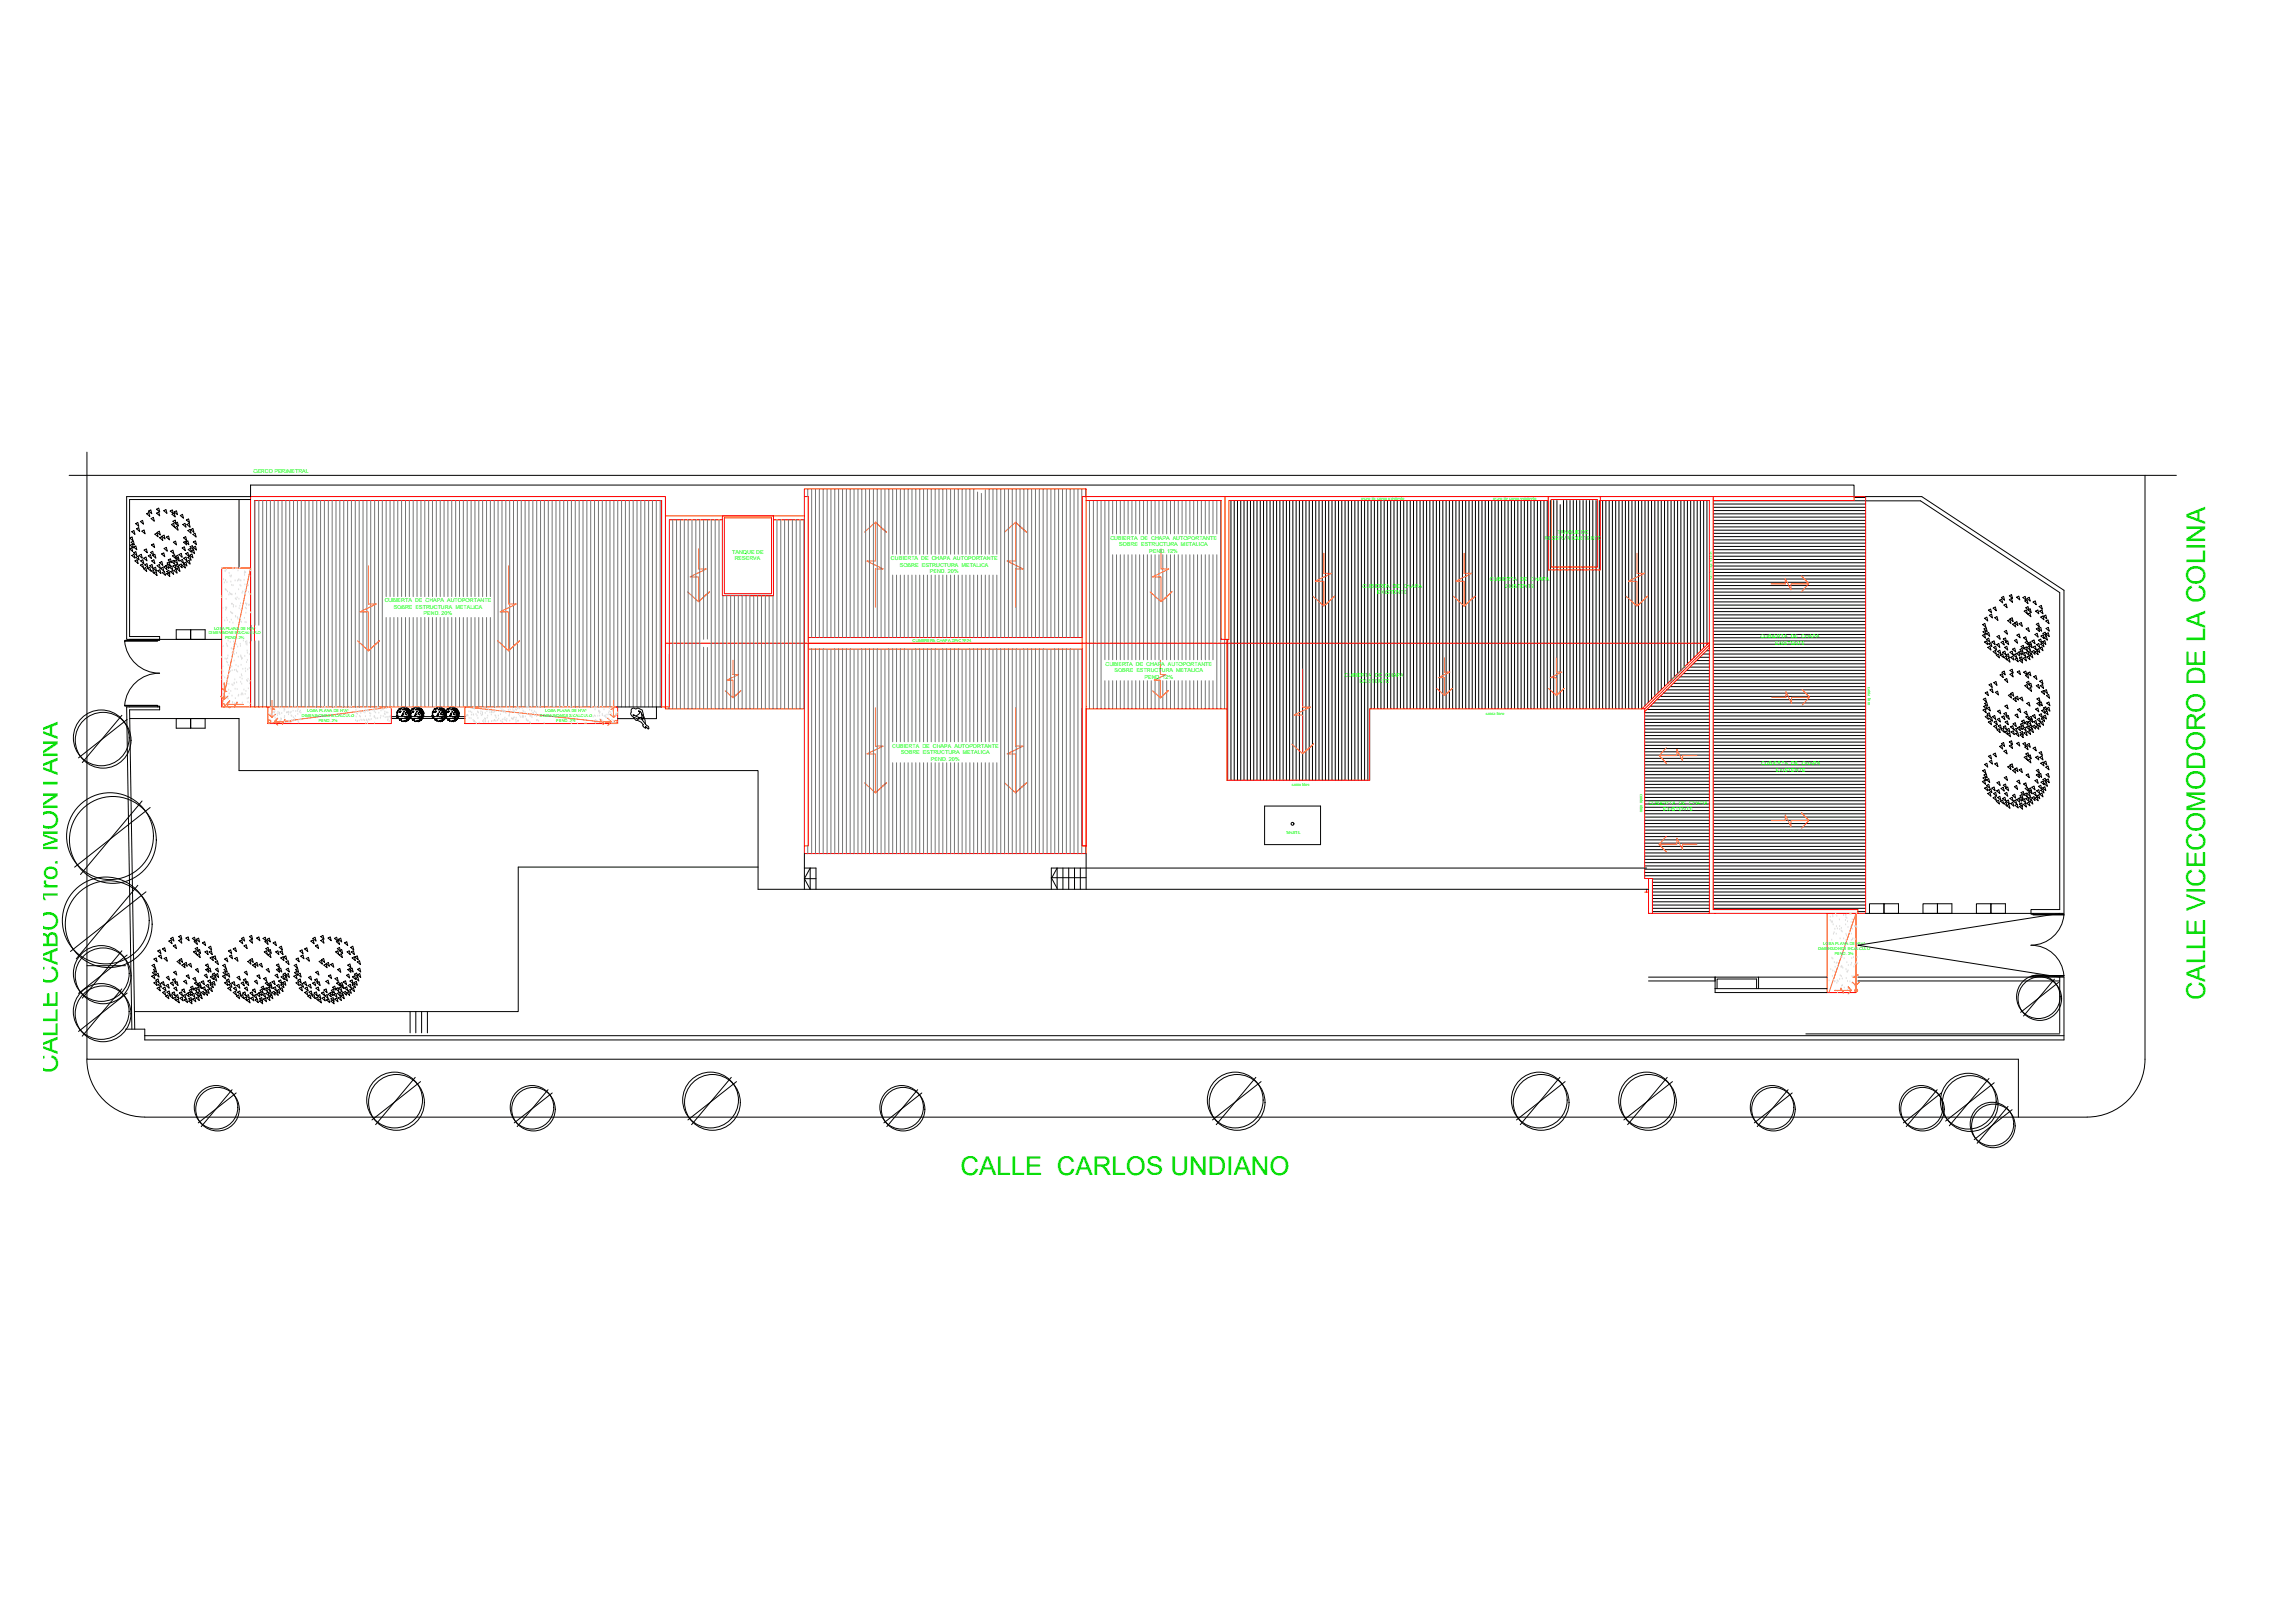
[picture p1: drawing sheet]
<svg xmlns="http://www.w3.org/2000/svg" width="1189mm" height="841mm" viewBox="0 0 1189 841" stroke-linecap="round" stroke-linejoin="round" font-family="sans-serif">
<defs><g id="words">
<g font-size="13.4" fill="#0d0">
<text x="1143" y="518" transform="rotate(-90 1143 518)">CALLE VICECOMODORO DE LA COLINA</text>
<text x="30" y="556" transform="rotate(-90 30 556)">CALLE CABO 1ro. MONTAÑA</text>
<text x="498" y="609">CALLE CARLOS UNDIANO</text>
</g>
<g font-size="2.8" fill="#0f0">
<text x="131" y="245">CERCO PERIMETRAL</text>
<text x="575" y="280">CUBIERTA DE CHAPA AUTOPORTANTE</text>
<text x="800" y="280">RESERVA EXISTENTE</text>
<text x="807" y="277">TANQUE DE</text>
<text x="379" y="287">TANQUE DE</text>
<text x="580" y="283">SOBRE ESTRUCTURA METALICA</text>
<text x="596" y="286">PEND. 12%</text>
<text x="381" y="290">RESERVA</text>
<text x="462" y="290">CUBIERTA DE CHAPA AUTOPORTANTE</text>
<text x="466" y="294">SOBRE ESTRUCTURA METALICA</text>
<text x="482" y="297">PEND. 20%</text>
<text x="706" y="305">CUBIERTA DE CHAPA</text>
<text x="772" y="301">CUBIERTA DE CHAPA</text>
<text x="780" y="305">EXISTENTE</text>
<text x="714" y="308">EXISTENTE</text>
<text x="199" y="312">CUBIERTA DE CHAPA AUTOPORTANTE</text>
<text x="204" y="316">SOBRE ESTRUCTURA METALICA</text>
<text x="220" y="319">PEND. 20%</text>
<text x="912" y="331">CUBIERTA DE CHAPA</text>
<text x="920" y="334">EXISTENTE</text>
<text x="573" y="345">CUBIERTA DE CHAPA AUTOPORTANTE</text>
<text x="578" y="348">SOBRE ESTRUCTURA METALICA</text>
<text x="593" y="352">PEND. 12%</text>
<text x="697" y="351">CUBIERTA DE CHAPA</text>
<text x="704" y="354">EXISTENTE</text>
<text x="462" y="387">CUBIERTA DE CHAPA AUTOPORTANTE</text>
<text x="467" y="391">SOBRE ESTRUCTURA METALICA</text>
<text x="482" y="394">PEND. 20%</text>
<text x="913" y="396">CUBIERTA DE CHAPA</text>
<text x="920" y="400">EXISTENTE</text>
<text x="854" y="417">CUBIERTA DE CHAPA</text>
<text x="862" y="420">EXISTENTE</text>
</g>
<g font-size="2.1" fill="#0f0">
<text x="705" y="259">muro de carga existente</text>
<text x="774" y="259">muro de carga existente</text>
<text x="108" y="329">DIMENSIONES S/CALCULO</text>
<text x="111" y="326">LOSA PLANA DE HºAº</text>
<text x="117" y="331">PEND. 2%</text>
<text x="473" y="333">CUMBRERA CHAPA ZINC Nº24</text>
<text x="968" y="356" transform="rotate(90 968 356)">caida libre</text>
<text x="156" y="372">DIMENSIONES S/CALCULO</text>
<text x="159" y="369">LOSA PLANA DE HºAº</text>
<text x="280" y="371">DIMENSIONES S/CALCULO</text>
<text x="283" y="369">LOSA PLANA DE HºAº</text>
<text x="770" y="370">caida libre</text>
<text x="165" y="374">PEND. 2%</text>
<text x="288" y="374">PEND. 2%</text>
<text x="669" y="407">caida libre</text>
<text x="850" y="411" transform="rotate(90 850 411)">caida libre</text>
<text x="945" y="490">LOSA PLANA DE HºAº</text>
<text x="942" y="492">DIMENSIONES S/CALCULO</text>
<text x="951" y="495">PEND. 2%</text>
</g>
<text font-size="2.1" fill="#0d0" x="667" y="432">MASTIL</text>
<g font-size="1.4" fill="#0f0">
<text x="887" y="301" transform="rotate(-90 887 301)">muro de carga existente</text>
<text x="866" y="354" transform="rotate(-45 866 354)">limahoya existente</text>
</g>
</g></defs>
<!-- layer: 0 -->
<g fill="none" stroke="#000" stroke-width=".52">
<path d="M45 234v315h1001v30M36 246h1092M124 259v35M130 259h-63v71h16v1h-16M961 257v-6h-831v6h-64v74h1M967 257h29l74 49v167h-17v1l1-1M967 260h28l72 47v164h-14v2h-86M1112 246v303a30 30 0 0 1-30 30h-1007a30 30 0 0 1-30-30M67 279l1-1 1 2zM68 276l1-1 1 2zM70 271h1l1 2zM71 274l1-1v2z"/>
<path d="M73 270h1v2zM74 275h1v2zM76 266h1l1 2zM77 265l1-1 1 2zM78 269l1-1 1 2zM80 277l1-1 1 2zM81 266l1-1 1 2zM81 264l1-1 1 2zM81 276l2-1v2zM83 279l1-1v2zM84 278l1-1 1 2zM85 265l1-1 1 2z"/>
<path d="M86 278h1l1 2zM88 265l1-1 1 2zM89 272l1-1v2zM89 267l1-1 1 2zM90 270l1-1v3zM90 265h1l1 2zM91 273h1v2zM91 271h1v2zM93 267h2v2zM95 272l1-1v2zM95 279l1-1 1 2zM97 269h1v2z"/>
<path d="M97 272l1-1 1 2zM97 275l2-1v2zM99 274h1l1 2zM100 277l1-1 1 2zM67 284h1l1 2zM67 283l2-1v2zM68 281l1-1 1 2zM68 288l1-1 1 2zM69 283h1l1 2zM69 286h1l1 2zM70 291l1-1 1 2zM70 289l2-1v2z"/>
<path d="M72 288l1-1 1 2zM73 293l1-1v2zM73 291l1-1 1 2zM74 295l2-1v2zM75 289h1v2zM75 285l1-1v2zM75 293l1-1 1 2zM77 295l1-1v2zM77 288l1-1 1 2zM78 293h1v2zM78 286h1l1 2zM78 296l1-1 1 2z"/>
<path d="M79 282h1v2zM79 291l1-1v2zM79 288l1-1 1 2zM79 295l2-1v2zM80 297l1-1v2zM81 293h2v2zM82 296l1-1v2zM83 292l1-1v2zM83 295l1-1 1 2zM84 287l1-1v2zM84 297l1-1 1 2zM85 294l1-1 1 2z"/>
<path d="M85 284h1l1 2zM86 293h1l1 2zM86 297h2v2zM86 296l2-1v3zM87 292l1-1v2zM87 290h1l1 2zM88 294l1-1 1 2zM88 296h2v2zM88 286l2-1v2zM89 291l1-1v2zM89 288l1-1 1 2zM90 293h1v2z"/>
<path d="M90 281l1-1v2zM90 296l1-1 1 2zM90 291l1-1 1 2zM91 288h1l1 2zM91 293l1-1 1 2zM91 289h1l1 2zM92 295l1-1v2zM93 287h1v2zM93 293l1-1v2zM93 290h2v2zM94 284l2-1v2zM94 293l2-1v2z"/>
<path d="M95 281l1-1 1 2zM95 289h1l1 2zM95 292l1-1 1 2zM96 281l1-1 1 2zM96 287l1-1 1 2zM97 291l1-1 1 2zM97 289l2-1v2zM98 285l1-1v2zM98 288l1-1 1 2zM99 283h1v2zM99 286l1-1 1 2zM100 281l1-1 1 2z"/>
<path d="M100 284l1-1 1 2zM1030 316h2v2zM1031 319l1-1 1 2zM1033 315l1-1 1 3zM1036 311l1-1 1 2zM1037 310l1-1 1 2zM1039 314l1-1v2zM1041 311l1-1 1 2zM1041 309l1-1 1 2zM1045 309h1l1 2zM1048 310l2-1v2zM1049 317l1-1 1 2z"/>
<path d="M1049 311h2v2zM1050 315l1-1 1 2zM1051 310l1-1v3zM1051 318h1l1 2zM1051 316l1-1 1 2zM1054 312l1-1v2zM1055 317l1-1 1 2zM1057 314h1v2zM1057 317l1-1 1 2zM1058 320l1-1v2zM1059 319h1l1 2zM65 332a18 18 0 0 0 18 17 18 18 0 0 0-18 16"/>
<path d="M65 332h17h-17zM67 331h48M82 331v1l1-1M91 326h8v5h-8zM99 331h.1M99 326h7v5h-7zM1027 329h2v2zM1028 324l1-1v2zM1028 327h1v2zM1028 326l1-1 1 2zM1029 320h1v2zM1029 333l1-1v2z"/>
<path d="M1030 328h1v2zM1030 331h1v2zM1030 335h1l1 2zM1031 334l1-1v2zM1032 333l1-1 1 2zM1033 338l1-1 1 2zM1033 335h1l1 2zM1034 320l1-1v3zM1035 340l1-1v2zM1035 334l1-1v2zM1035 330l1-1 1 2zM1035 338l1-1 1 2z"/>
<path d="M1037 339h1v2zM1037 333l1-1 1 2zM1038 338l1-1 1 2zM1038 331h1l1 2zM1039 327h1v2zM1039 335h1l1 2zM1039 333l2-1v2zM1040 339h1v2zM1041 322l1-1v2zM1042 321l1-1v2zM1042 338l1-1v2zM1043 323h1l1 2z"/>
<path d="M1043 336h1l1 2zM1043 339h2v2zM1044 332l1-1 1 2zM1044 323l1-1 1 2zM1045 339l1-1 1 2zM1045 329l1-1 1 3zM1046 338l1-1 1 2zM1046 323h2v2zM1047 337l1-1v2zM1047 335l2-1v2zM1048 339l1-1 1 2zM1049 331l1-1v2z"/>
<path d="M1049 336l1-1 1 2zM1050 333l1-1v2zM1050 338h1l1 2zM1050 326l1-1 1 2zM1051 335h1v2zM1051 333h1l1 2zM1051 338l1-1 1 2zM1052 334h1v2zM1052 340l1-1 1 2zM1053 332h1l1 2zM1053 338l1-1 1 2zM1054 335h1v2z"/>
<path d="M1055 329l1-1v2zM1055 338l1-1v2zM1055 323h1l1 2zM1055 326l1-1 1 2zM1055 334l2-1v2zM1055 337l2-1v2zM1056 326l2-1v2zM1056 332l2-1v2zM1057 336l1-1 1 2zM1058 334l1-1v2zM1058 330l1-1v2zM1059 333l1-1v2z"/>
<path d="M1059 328h1v2zM1059 330h2v2zM1060 322l1-1 1 2zM1060 326l2-1v2zM1060 328h2v2zM1029 359l1-1v2zM1031 355l1-1v2zM1031 357h1l1 2zM1033 354l1-1 1 2zM1034 359l1-1 1 2zM1037 350l1-1v2zM1038 348h1v2z"/>
<path d="M1039 341l1-1v2zM1039 352h1l1 2zM1040 342l1-1 1 2zM1042 349h1v2zM1042 347h1v2zM1042 359h1l1 2zM1042 341l1-1 1 2zM1044 342l1-1 1 2zM1045 348h2v2zM1047 342h1v2zM1047 341l1-1v2zM1049 341l1-1v3z"/>
<path d="M1049 348h1v2zM1049 355h2v2zM1050 350l1-1v2zM1050 354l1-1 1 2zM1050 340h2v2zM1051 349l1-1 1 2zM1051 357l1-1 1 2zM1051 355l2-1v2zM1054 351l1-1 1 2zM1055 355h1l1 2zM1057 353l1-1 1 2zM1057 355h2v2z"/>
<path d="M1058 358h1l1 2zM1059 358l2-1v2zM63 371l-20 24M65 365h17v1h-17zM66 373l-25 20M67 372h57v27h269v62h461M82 366h1M91 372h8v5h-8zM99 377h.1M99 372h7v5h-7zM203 372h38M203 371h38"/>
<path d="M205 371h1zM206 370h.1M206 369h.1M206 372h.1M206 371h.1M206 368h1zM206 371h1zM207 368h.1M207 369h.1M207 373v-1zM207 369v-1zM207 373h.1"/>
<path d="M207 369h1zM207 368h1zM207 367h1zM207 369l1-1zM208 373h.1M208 367h.1M208 374h.1M208 371h1zM208 367l1-1zM209 370h.1M209 370v-1zM209 371h.1"/>
<path d="M209 368h.1M209 374h.1M209 367h1zM209 367l1-1zM209 369h1zM209 374l1-1zM209 368h1zM209 371h1zM210 374h.1M210 367h.1M210 367v-1zM210 368h.1"/>
<path d="M210 370h.1M210 372h.1M210 367h1zM210 369h1zM210 371h1zM210 373h1zM210 370h1zM211 368h.1M211 367h.1M211 371h.1M211 373h.1M211 374h.1"/>
<path d="M211 372h.1M211 369h.1M211 369v-1zM211 368v-1zM211 369h1zM211 368h1zM211 371h1zM211 373h1zM211 372h1zM211 367h1zM212 371h.1M212 370v-1z"/>
<path d="M212 368v-1zM212 372h.1M212 373v-1zM212 369v-1zM212 368h.1M212 370h.1M212 369h.1M212 371h1zM212 370h1zM212 372h1zM212 368h1zM212 369h1z"/>
<path d="M212 371l1-1zM212 370l1-1zM213 371h.1M213 369h.1M213 372h.1M213 370h.1M213 370v-1zM213 368h.1M213 371h1zM213 367h1zM213 369h1zM214 373v-1z"/>
<path d="M214 369v-1zM214 373h.1M214 369h.1M214 368h.1M214 367h.1M214 369l1-1zM214 373h1zM214 367h1zM215 367h.1M215 373h.1M215 374h.1M215 371h.1"/>
<path d="M215 367v-1zM215 370h1zM215 370l1-1zM215 368h1zM215 374h1zM216 369h.1M216 374v-1zM216 368h.1M216 367v-1zM216 371h1zM216 374h1zM216 373h1z"/>
<path d="M216 367h1zM216 367l1-1zM217 368h.1M217 370h.1M217 374h.1M217 367h.1M217 372h.1M217 369h.1M217 367h1zM217 370h1zM217 368h1zM217 371h1z"/>
<path d="M217 373h1zM217 372h1zM217 369h1zM217 369l1-1zM218 373h.1M218 367h.1M218 372h.1M218 368v-1zM218 369h.1M218 370h.1M218 368h.1M218 370h1z"/>
<path d="M218 370l1-1zM218 368l1-1zM218 372h1zM218 373l1-1zM218 369l1-1zM218 368h1zM218 371h1zM219 369h.1M219 370h.1M219 372h.1M219 371h.1M219 369h1z"/>
<path d="M219 371l1-1zM219 371h1zM219 370l1-1zM219 370h1zM224 371h.1M224 370h.1M224 369h.1M224 372h.1M224 369h1zM224 371h1zM224 372h1zM225 368h.1"/>
<path d="M225 372h.1M225 369h1zM225 373l1-1zM225 369l1-1zM225 373h1zM226 369h.1M226 368h.1M226 367h.1M226 369v-1zM226 373h.1M226 367h1zM226 372h1z"/>
<path d="M226 373h1zM226 371h1zM227 371h.1M227 367v-1zM227 370h.1M227 370v-1zM227 368h.1M227 374h1zM228 369h.1M228 374v-1zM228 368h.1M228 367v-1z"/>
<path d="M228 372h.1M228 374h.1M228 373h1zM228 367h.1M228 367l1-1zM228 368h1zM228 370h1zM228 374h1zM228 367h1zM228 372h1zM229 367h.1M229 369h.1"/>
<path d="M229 372h.1M229 374h.1M229 368h.1M229 370h.1M229 371h.1M229 373h.1M229 372h1zM229 369h1zM229 369l1-1zM229 373h1zM229 367h1zM229 368l1-1z"/>
<path d="M229 368h1zM230 370h.1M230 372h.1M230 373h.1M230 369h.1M230 368h.1M230 367h.1M230 371h.1M230 370v-1zM230 368v-1zM230 372h1zM230 373l1-1z"/>
<path d="M230 369l1-1zM230 368h1zM230 371h1zM230 370h1zM230 369h1zM231 370h.1M231 369h.1M231 372h.1M231 371h.1M231 371v-1zM231 370v-1zM231 368h1z"/>
<path d="M231 370l1-1zM231 371h1zM232 368h.1M232 369h.1M232 373v-1zM232 369v-1zM232 373h.1M232 369h1zM232 368h1zM232 367h1zM232 369l1-1zM233 373h.1"/>
<path d="M233 367h.1M233 374h.1M233 371h.1M233 371h1zM233 367l1-1zM233 370h1zM234 370v-1zM234 371h.1M234 368h.1M234 374h.1M234 367h1zM234 367l1-1z"/>
<path d="M234 369h1zM234 374l1-1zM234 368h1zM234 371h1zM234 374h1zM235 367h.1M235 374h.1M235 367v-1zM235 368h.1M235 370h.1M235 372h.1M235 367h1z"/>
<path d="M235 369h1zM235 371h1zM235 373h1zM235 370h1zM236 368h.1M236 371h.1M236 373h.1M236 374h.1M236 367h.1M236 372h.1M236 369h.1M236 369v-1z"/>
<path d="M236 368v-1zM236 369h1zM236 368h1zM236 371h1zM236 373h1zM236 372h1zM236 367h1zM236 370h1zM237 368v-1zM237 370v-1zM237 372h.1M237 373v-1z"/>
<path d="M237 369v-1zM237 368h.1M237 371h.1M237 370h.1M237 369h.1M237 370h1zM237 372h1zM237 371h1zM237 368h1zM237 369h1zM237 371l1-1zM237 370l1-1z"/>
<path d="M238 369h.1M238 370h.1M238 371h.1M238 370v-1zM320 366h23M320 372h9M328 367h1h2l2 1 2 7 1 2v1l-2-2 1 1-2-1a3 3 0 0 0-3-3l-3-3zM328 370h1l-1 1h1l2 1h2l-3 1-2-1M331 372l-1 1M332 373l3 2M333 371h.1M333 370l-1-1-1-1 1 1-2 2"/>
<path d="M333 371l1 1-1 1M340 366v6h-6M1028 368l1-1v2zM1028 362h1v2zM1028 366l1-1 1 2zM1029 365l1-1v2zM1029 371h1v2zM1030 367l1-1v2zM1030 370l1-1v2zM1030 374h2v2zM1031 372h1l1 2zM1033 371h1v2z"/>
<path d="M1033 376h1l1 2zM1033 374h2v2zM1035 378h1l1 2zM1035 373l1-1 1 2zM1035 369l1-1 1 2zM1036 376h1v2zM1037 378l1-1 1 2zM1037 372l2-1v2zM1038 377l1-1 1 2zM1039 370l1-1v2zM1039 379h1l1 2zM1039 366l1-1 1 2z"/>
<path d="M1039 374h1l1 2zM1040 371h1v2zM1040 378l1-1 1 2zM1041 360h1v2zM1042 377l1-1 1 2zM1042 379h1l1 2zM1043 362h1l1 2zM1043 375l1-1 1 2zM1044 378l1-1v2zM1044 371l1-1 1 2zM1044 361h2v2zM1045 377h2v2z"/>
<path d="M1046 368l1-1v2zM1046 377l2-1v2zM1047 362l1-1v2zM1047 380l1-1 1 2zM1047 375h1l1 2zM1048 374l1-1v2zM1048 377h2v2zM1049 380l1-1 1 2zM1049 369h1l1 2zM1049 374h2v2zM1050 372l1-1 1 2zM1050 377l1-1 1 2z"/>
<path d="M1050 365l2-1v2zM1051 379h1v2zM1051 374h1l1 2zM1052 372l1-1v2zM1052 376h1v2zM1052 373l1-1v2zM1052 378h1l1 2zM1053 371l1-1 1 2zM1053 376h1l1 2zM1054 374l1-1 1 2zM1055 367h1l1 2zM1055 376h1l1 2z"/>
<path d="M1056 362h1v2zM1056 365l1-1v2zM1056 373l1-1v2zM1056 375h1v2zM1057 364h1v2zM1057 370h1v2zM1057 374h2v2zM1058 372h1l1 2zM1058 368h1l1 2zM1059 371h1l1 2zM1059 367l1-1 1 2zM1060 369l1-1v2z"/>
<path d="M1061 360h1v2zM1061 364h1v2zM1061 367h1v2zM1028 399h1v2zM1029 396h1v2zM1030 392l2-1v2zM1031 395l1-1 1 2zM1033 391l1-1 1 2zM1034 396l1-1v2zM1036 387l1-1 1 2zM1037 385h1l1 2zM1039 389h1v2z"/>
<path d="M1040 380h1l1 2zM1041 397h1v2zM1041 386h1l1 2zM1041 384h1l1 2zM1042 396h1v2zM1043 399h1l1 2zM1044 398h1l1 2zM1045 380h1v2zM1045 385h1l1 2zM1046 399l2-1v2zM1047 381l1-1 1 2zM1048 385h2v2z"/>
<path d="M1049 392h1l1 2zM1049 387l2-1v3zM1050 391l1-1 1 2zM1051 386l1-1v2zM1051 394l1-1 1 2zM1051 392l1-1 1 2zM1054 388l1-1v2zM1055 392h1l1 2zM1055 399h1l1 2zM1057 390l1-1v2zM1057 392h1l1 2zM1058 396l1-1v2z"/>
<path d="M1059 395l1-1 1 2zM1060 398l1-1 1 2zM74 415l-32 38M78 418l-39 31M1027 405l2-1v2zM1028 403l1-1v3zM1028 402l1-1 1 2zM1029 408h1v2zM1030 404l1-1v2zM1030 407l1-1v2zM1030 411h1l1 2zM1031 409h1v2z"/>
<path d="M1032 408h1l1 2zM1033 413h1l1 2zM1033 411h1l1 2zM1035 415h1v2zM1035 410l1-1v2zM1035 406l1-1 1 2zM1035 413h1l1 2zM1037 415h1v2zM1037 409l1-1 1 2zM1038 414l1-1 1 2zM1038 407l1-1 1 2zM1039 416h1v2z"/>
<path d="M1039 403l1-1v2zM1039 411h1l1 2zM1039 408h2v2zM1040 415h1v2zM1040 417h1l1 2zM1042 414l1-1v2zM1042 416h1l1 2zM1043 412h1l1 2zM1043 415h2v2zM1044 408l1-1 1 2zM1044 417h1l1 2zM1045 414h1l1 2z"/>
<path d="M1045 405l1-1 1 2zM1046 414l1-1 1 2zM1047 418l1-1v2zM1047 417l1-1v2zM1047 412h1v2zM1047 411l2-1v2zM1048 415l1-1 1 2zM1049 417l1-1v2zM1049 406h1v2zM1049 412l1-1 1 2zM1050 409l1-1v2zM1050 414l1-1 1 2z"/>
<path d="M1050 402l1-1 1 2zM1050 416h2v2zM1051 411h1v2zM1051 409l1-1 1 2zM1051 413h1l1 2zM1052 410l1-1v2zM1052 415h1l1 2zM1053 408l1-1 1 2zM1053 413h1l1 2zM1054 411l1-1v2zM1055 405l1-1v2zM1055 414l1-1v2z"/>
<path d="M1055 402l1-1 1 2zM1055 410l2-1v2zM1055 412h2v2zM1056 401h2v2zM1056 407h2v2zM1057 412l1-1 1 2zM1058 410l1-1v2zM1058 405h1v2zM1059 408h1v2zM1059 404l1-1v2zM1059 406l2-1v2zM1060 401h2v2z"/>
<path d="M1060 404h2v2zM655 438h29M655 438v-20h29v20M71 459l-31 38M393 449h-124v75h-199M417 455l3 6v-11l-3 5h6M417 450h6v11M417 442v19M545 455l3-5v11M551 450v11M554 450v11M557 450v11"/>
<path d="M560 450v11M563 442v19M563 455h-18l3 5M853 450h-308v11M76 462l-39 31M976 468h-7v5M976 468h.1M976 473h.1M976 468v5M976 468h8v5h-8zM1004 468h-7v5M1004 468h.1"/>
<path d="M1004 473h.1M1004 468v5M1004 468h8v5h-8zM1032 468h-8v5M1032 468h.1M1032 473h.1M1032 468v5M1032 468h7v5h-7zM1054 474h16zM1067 473l-104 17 104 16v29M1070 474a17 17 0 0 1-17 16 17 17 0 0 1 17 16M63 493l-20 24"/>
<path d="M66 495l-25 20M80 497l1-1v2zM82 493l1-1v2zM82 495h1l1 2zM84 492l1-1 1 2zM85 497l1-1 1 2zM88 488l1-1v2zM88 486h2v2zM90 490h1v2zM92 498h1v2zM93 487h1v2zM93 485h1v2z"/>
<path d="M93 497h1l1 2zM95 499h2v2zM96 486l2-1v2zM98 500l1-1v2zM100 486h1v2zM100 493h1l1 2zM101 488l1-1v2zM101 492l1-1 1 2zM102 487l1-1v2zM102 495l1-1 1 2zM102 493l1-1 1 2zM105 489l1-1 1 2z"/>
<path d="M106 493h1l1 2zM108 491l1-1 1 2zM108 493h2v2zM109 496h1l1 2zM110 496l2-1v2zM112 498h1v2zM116 497l2-1v2zM118 493l2-1v2zM119 495h1l1 2zM121 492l1-1 1 2zM122 497l1-1v2zM124 488l1-1 1 2z"/>
<path d="M125 486h1l1 2zM126 490h2v2zM128 498h2v2zM129 487h1l1 2zM129 485h1l1 2zM130 497h1v2zM132 499h1l1 2zM133 486l1-1 1 2zM134 500l1-1 1 2zM136 486h1l1 2zM137 493h1l1 2zM137 488l1-1 1 2z"/>
<path d="M138 492l1-1v2zM138 487l2-1v2zM139 495l1-1v2zM139 493l1-1 1 2zM142 489l1-1v2zM143 493h1l1 2zM145 491l1-1v2zM145 493h1l1 2zM146 496h1v2zM147 496l1-1 1 2zM148 498h1l1 2zM153 497l2-1v2z"/>
<path d="M155 493l2-1v2zM156 495h1l1 2zM158 492l1-1 1 2zM159 497l1-1v2zM161 488l1-1 1 2zM162 486h1l1 2zM163 490h2v2zM165 498h2v2zM166 487h1l1 2zM166 485h1l1 2zM167 497h1v2zM169 499h1l1 2z"/>
<path d="M170 486l1-1 1 2zM171 500l1-1 1 2zM173 486h1l1 2zM174 493h1l1 2zM174 488l1-1 1 2zM175 492l1-1v2zM175 487l2-1v2zM176 495l1-1v2zM176 493l1-1 1 2zM179 489l1-1v2zM180 493h1l1 2zM182 491l1-1v2z"/>
<path d="M182 493h1l1 2zM183 496h1v2zM184 496l1-1 1 2zM185 498h1l1 2zM45 500h20M63 512l-20 25M66 515l-25 19M79 506l1-1v2zM79 500h1v2zM79 504l1-1 1 2zM79 502h2v2zM80 509h1v2z"/>
<path d="M81 505l1-1v2zM81 508l1-1v2zM81 512l2-1v2zM82 510h1l1 2zM84 509h1v2zM84 514h1l1 2zM84 512l2-1v2zM86 516h1l1 2zM86 511l1-1 1 2zM86 507l1-1 1 2zM87 514l1-1v3zM88 516l1-1 1 2z"/>
<path d="M88 509h1l1 2zM89 515l1-1 1 2zM89 508l2-1v2zM90 517h1v2zM90 504l1-1 1 2zM90 512l1-1 1 2zM91 509h1v2zM91 516l1-1 1 2zM91 518h1l1 2zM93 515l1-1 1 2zM93 517h1l1 2zM94 500l1-1 1 3z"/>
<path d="M94 513l1-1 1 2zM95 516l1-1v2zM95 509l1-1 1 2zM96 518h1v2zM96 515h2v2zM97 506l1-1v2zM97 515l2-1v2zM98 519l1-1v2zM98 518l1-1v2zM98 513h1l1 2zM99 512l1-1v2zM99 515h1l1 2z"/>
<path d="M100 518l1-1v2zM100 507h1l1 2zM100 512h1l1 2zM101 509h1v2zM101 515l1-1 1 2zM101 502h1l1 2zM102 517l1-1v2zM102 512l1-1v2zM102 510l2-1v2zM102 514h2v2zM103 511l1-1v2zM103 516h1l1 2z"/>
<path d="M104 509l1-1 1 2zM104 514h1l1 2zM105 512l1-1 1 2zM106 505h1l1 2zM106 514h1l1 2zM107 500l1-1v3zM107 502h1v2zM107 511l1-1v2zM107 513h1v2zM108 502h1v2zM108 508h1v2zM108 512h2v2z"/>
<path d="M109 510h1l1 2zM109 506h1l1 2zM110 509h1l1 2zM110 505l1-1 1 2zM111 507l1-1v2zM112 502h1v2zM112 505l1-1v3zM115 506l1-1 1 2zM115 500h2v2zM116 504l1-1v2zM116 502h1l1 2zM116 509h2v2z"/>
<path d="M117 505l2-1v2zM117 508l2-1v2zM118 512l1-1 1 2zM119 510h1v2zM120 509h1l1 2zM121 514h1l1 2zM121 512l1-1 1 2zM123 516h1v2zM123 511l1-1v2zM123 507l1-1 1 2zM123 514l1-1 1 3zM125 516l1-1v2z"/>
<path d="M125 509h1l1 2zM126 515l1-1v2zM126 508l1-1 1 2zM126 517h2v2zM127 504l1-1v2zM127 512l1-1v2zM127 509h1l1 2zM128 516l1-1v2zM128 518h1l1 2zM130 515l1-1v2zM130 517h1l1 2zM131 500l1-1 1 3z"/>
<path d="M131 513l1-1 1 2zM131 516l2-1v2zM132 509l1-1 1 2zM132 518h1l1 2zM133 515h1l1 2zM133 506l1-1 1 2zM134 515l1-1 1 2zM135 519l1-1v2zM135 518l1-1v2zM135 513h1v2zM135 512l1-1 1 2zM136 515h1l1 2z"/>
<path d="M136 518l2-1v2zM137 507h1v2zM137 512h1l1 2zM137 509h2v2zM138 515l1-1v2zM138 502h1l1 2zM138 517l1-1 1 2zM138 512l2-1v2zM139 510l1-1 1 2zM139 514h1l1 2zM139 511l2-1v2zM140 516h1v2z"/>
<path d="M141 509l1-1 1 2zM141 514h1l1 2zM142 512l1-1v2zM143 505h1v2zM143 514h1v2zM143 500l1-1 1 3zM143 502h1l1 2zM143 511l2-1v2zM143 513h2v2zM144 502h2v2zM144 508h2v2zM145 512h1l1 2z"/>
<path d="M146 510h1v2zM146 506h1v2zM146 509h2v2zM147 505l1-1v2zM147 507l1-1 1 2zM148 502h1l1 2zM148 505l1-1 1 3zM152 506l1-1 1 2zM152 500h2v2zM153 504l1-1v2zM153 502h1l1 2zM153 509h2v2z"/>
<path d="M154 505l2-1v2zM154 508l2-1v2zM155 512l1-1 1 2zM156 510h1v2zM157 509h1l1 2zM158 514h1l1 2zM158 512l1-1 1 2zM160 516h1v2zM160 511l1-1v2zM160 507l1-1 1 2zM160 514l1-1 1 3zM162 516l1-1v2z"/>
<path d="M162 509h1l1 2zM163 515l1-1v2zM163 508l1-1 1 2zM163 517h2v2zM164 504l1-1v2zM164 512l1-1v2zM164 509h1l1 2zM165 516l1-1v2zM165 518h1l1 2zM167 515l1-1v2zM167 517h1l1 2zM168 500l1-1 1 3z"/>
<path d="M168 513l1-1 1 2zM168 516l2-1v2zM169 509l1-1 1 2zM169 518h1l1 2zM170 515h1l1 2zM170 506l1-1 1 2zM171 515l1-1 1 2zM172 519l1-1v2zM172 518l1-1v2zM172 513h1v2zM172 512l1-1 1 2zM173 515h1l1 2z"/>
<path d="M173 518l2-1v2zM174 507h1v2zM174 512h1l1 2zM174 509h2v2zM175 515l1-1v2zM175 502h1l1 2zM175 517l1-1 1 2zM175 512l2-1v2zM176 510l1-1 1 2zM176 514h1l1 2zM176 511l2-1v2zM177 516h1v2z"/>
<path d="M178 509l1-1 1 2zM178 514h1l1 2zM179 512l1-1v2zM180 505h1v2zM180 514h1v2zM180 500l1-1 1 3zM180 502h1l1 2zM180 511l2-1v2zM180 513h2v2zM181 502h2v2zM181 508h2v2zM182 512h1l1 2z"/>
<path d="M183 510h1v2zM183 506h1v2zM183 509h2v2zM184 505l1-1v2zM184 507l1-1 1 2zM185 502h1l1 2zM185 505l1-1 1 3zM854 506h35M854 508h35M889 506h58M889 506v8h58M889 512h58"/>
<path d="M890 512v-5h20v5M911 506v6M963 506h107v33h-995v-6h-10M963 508h104M1053 506h1M1054 506h16zM1065 507l-16 19M1067 509l-20 16M68 533l-2-167h17v2h-16l3 165M75 537h995M213 524v11M215 524v11"/>
<path d="M218 524v11M222 524v11M936 536h131M215 558l-20 25M379 558l-21 25M651 558l-21 25M808 558l-20 25M864 558l-20 25M1031 559l-21 24M120 565l-16 19M122 566l-19 16M218 560l-25 20"/>
<path d="M284 565l-16 19M286 566l-19 16M382 560l-25 20M476 565l-16 19M478 566l-20 16M654 560l-26 20M811 560l-25 20M867 560l-25 20M927 565l-16 19M929 566l-20 16M1004 565l-16 19M1006 566l-20 16"/>
<path d="M1033 561l-25 20M1041 573l-16 19M1043 575l-20 16"/>
<circle cx="52" cy="382" r="14"/>
<circle cx="53" cy="384" r="14"/>
<circle cx="57" cy="433" r="23"/>
<circle cx="58" cy="435" r="23"/>
<circle cx="670" cy="427" r=".7"/>
<circle cx="55" cy="477" r="23"/>
<circle cx="56" cy="479" r="23"/>
<circle cx="52" cy="504" r="14"/>
<circle cx="53" cy="506" r="14"/>
<circle cx="1056" cy="517" r="11"/>
<circle cx="1057" cy="517" r="11"/>
<circle cx="52" cy="524" r="14"/>
<circle cx="53" cy="525" r="14"/>
<circle cx="112" cy="574" r="11"/>
<circle cx="113" cy="575" r="11"/>
<circle cx="205" cy="570" r="14"/>
<circle cx="205" cy="571" r="14"/>
<circle cx="276" cy="574" r="11"/>
<circle cx="276" cy="575" r="11"/>
<circle cx="368" cy="570" r="14"/>
<circle cx="369" cy="571" r="14"/>
<circle cx="467" cy="574" r="11"/>
<circle cx="468" cy="575" r="11"/>
<circle cx="640" cy="570" r="14"/>
<circle cx="641" cy="571" r="14"/>
<circle cx="798" cy="570" r="14"/>
<circle cx="799" cy="571" r="14"/>
<circle cx="853" cy="570" r="14"/>
<circle cx="854" cy="571" r="14"/>
<circle cx="918" cy="574" r="11"/>
<circle cx="919" cy="575" r="11"/>
<circle cx="996" cy="574" r="11"/>
<circle cx="996" cy="575" r="11"/>
<circle cx="1020" cy="571" r="14"/>
<circle cx="1021" cy="572" r="14"/>
<circle cx="1032" cy="582" r="11"/>
<circle cx="1033" cy="583" r="11"/>
</g>
<!-- layer: ROOF -->
<g fill="none" stroke="#f00" stroke-width=".52">
<path d="M417 257v-4h146v4h404v216h-4v-2h-75v-214M417 257h2v181h-2M417 257v185h146v-75h73M561 257h2v181h-2zM563 259h70v72h3M635 257v74M802 259h-165v72h-1v73h74v-37h142M802 257v38h27v-38M804 259h24v35h-24zM829 259h57v214M961 257v2h-73M345 267h72"/>
<path d="M374 267h27v42h-27zM374 269h-27v97h-2v1h72M375 268h25v40h-25zM401 269h16M115 294h15v72h-15zM389 309h12M345 333h541M419 336h142M419 330h142M886 333l-35 34M886 336l-34 33M886 334l-34 33"/>
<path d="M132 366v-107h211v107h2v-109h-215v109h9M139 366h64v9h-64zM241 366h79v9h-79zM318 366h2M561 367v71h2M852 367v88h4v18M854 455v18h109M853 461v1M854 461v1h-2M947 473h15v41h-15z"/>
</g>
<!-- layer: HATCH2 -->
<g fill="none" stroke="#000" stroke-width=".52">
<path d="M638 259v145M640 259v145M641 259v145M643 259v145M645 259v145M646 259v145M648 259v145M650 259v145M651 259v145M653 259v145M655 259v145M657 259v145"/>
<path d="M658 259v145M660 259v145M662 259v145M663 259v145M665 259v145M667 259v145M668 259v145M670 259v145M672 259v145M673 259v145M675 259v145M677 259v145"/>
<path d="M678 259v145M680 259v145M682 259v145M684 259v145M685 259v145M687 259v145M689 259v145M690 259v145M692 259v145M694 259v145M695 259v145M697 259v145"/>
<path d="M699 259v145M700 259v145M702 259v145M704 259v145M706 259v145M707 259v145M709 259v145M711 259v108M712 259v108M714 259v108M716 259v108M717 259v108"/>
<path d="M719 259v108M721 259v108M722 259v108M724 259v108M726 259v108M727 259v108M729 259v108M731 259v108M733 259v108M734 259v108M736 259v108M738 259v108"/>
<path d="M739 259v108M741 259v108M743 259v108M744 259v108M746 259v108M748 259v108M749 259v108M751 259v108M753 259v108M755 259v108M756 259v108M758 259v108"/>
<path d="M760 259v108M761 259v108M763 259v108M765 259v108M766 259v108M768 259v108M770 259v108M771 259v108M773 259v108M775 259v108M776 259v108M778 259v108"/>
<path d="M780 259v108M782 259v108M783 259v108M785 259v108M787 259v108M788 259v108M790 259v108M792 259v108M793 259v108M795 259v108M797 259v108M798 259v108"/>
<path d="M800 259v108M802 259v108M804 259v108M805 259v108M807 259v108M810 259v108M812 259v108M814 259v108M815 259v108M817 259v108M819 259v108M820 259v108"/>
<path d="M822 259v108M824 259v108M825 259v108M827 259v108M829 259v108M831 259v108M832 259v108M834 259v108M836 259v108M837 259v108M839 259v108M841 259v108"/>
<path d="M842 259v108M844 259v108M846 259v108M847 259v108M849 259v108M851 259v108M853 259v107M854 259v105M856 259v103M858 259v102M859 259v100M861 259v98"/>
<path d="M863 259v97M864 259v95M866 259v93M868 259v92M869 259v90M871 259v88M873 259v87M874 259v85M876 259v83M878 259v82M880 259v80M881 259v78"/>
<path d="M883 259v77M885 259v75M888 259h79M961 258h6M809 262v105M888 261h79M888 263h79M888 265h79M888 266h79M888 268h79M888 270h79M888 271h79"/>
<path d="M888 273h79M888 275h79M888 276h79M888 278h79M888 280h79M888 281h79M888 283h79M888 285h79M888 287h79M888 288h79M888 290h79M888 292h79"/>
<path d="M888 293h79M888 295h79M888 297h79M888 298h79M888 300h79M888 302h79M888 303h79M888 305h79M888 307h79M888 309h79M888 310h79M888 312h79"/>
<path d="M888 314h79M888 315h79M888 317h79M888 319h79M636 331v73M883 339h3M884 337h2M888 320h79M888 322h79M888 324h79M888 325h79M888 327h79"/>
<path d="M888 329h79M888 330h79M888 332h79M888 334h79M888 336h79M888 337h79M888 339h79M862 359h24M864 357h22M865 356h21M867 354h19M869 352h17"/>
<path d="M871 351h15M872 349h14M874 347h12M876 346h10M877 344h9M879 342h7M881 341h5M888 341h79M888 342h79M888 344h79M888 346h79M888 347h79"/>
<path d="M888 349h79M888 351h79M888 352h79M888 354h79M888 356h79M888 357h79M888 359h79M852 369h34M852 371h34M852 373h34M852 374h34M852 376h34"/>
<path d="M852 378h34M852 379h34M853 368h33M855 366h31M857 364h29M859 363h27M860 361h26M888 361h79M888 363h79M888 364h79M888 366h79M888 368h79"/>
<path d="M888 369h79M888 371h79M888 373h79M888 374h79M888 376h79M888 378h79M888 379h79M852 381h34M852 383h34M852 385h34M852 386h34M852 388h34"/>
<path d="M852 390h34M852 391h34M852 393h34M852 395h34M852 396h34M852 398h34M852 400h34M888 381h79M888 383h79M888 385h79M888 386h79M888 388h79"/>
<path d="M888 390h79M888 391h79M888 393h79M888 395h79M888 396h79M888 398h79M888 400h79M852 401h34M852 403h34M852 405h34M852 406h34M852 408h34"/>
<path d="M852 410h34M852 412h34M852 413h34M852 415h34M852 417h34M852 418h34M888 401h79M888 403h79M888 405h79M888 406h79M888 408h79M888 410h79"/>
<path d="M888 412h79M888 413h79M888 415h79M888 417h79M888 418h79M852 420h34M852 422h34M852 423h34M852 425h34M852 427h34M852 428h34M852 430h34"/>
<path d="M852 432h34M852 434h34M852 435h34M852 437h34M852 439h34M888 420h79M888 422h79M888 423h79M888 425h79M888 427h79M888 428h79M888 430h79"/>
<path d="M888 432h79M888 434h79M888 435h79M888 437h79M888 439h79M852 440h34M852 442h34M852 444h34M852 445h34M852 447h34M852 449h34M852 450h34"/>
<path d="M852 452h34M852 454h34M856 455h30M856 457h30M856 459h30M888 440h79M888 442h79M888 444h79M888 445h79M888 447h79M888 449h79M888 450h79"/>
<path d="M888 452h79M888 454h79M888 455h79M888 457h79M888 459h79M856 461h30M856 462h30M856 464h30M856 466h30M856 467h30M856 469h30M856 471h30"/>
<path d="M856 472h30M888 461h79M888 462h79M888 464h79M888 466h79M888 467h79M888 469h79M888 471h79M963 472h4"/>
</g>
<!-- layer: AUX_ROOF -->
<g fill="none" stroke="#ff7f00" stroke-width=".52">
<path d="M448 276l6-5v20h-5l9 4h-4v20M459 276l-5-5 5 5M521 276l5-5v20h-4l8 4h-4v20M532 276l-6-5 6 5M130 294l-15 72M191 293v20h4l-8 4h4v20l-6-5M264 293v20h4l-9 4h5v20l-6-5M362 284v11h4l-8 4h4v13l-6-5M602 284v11h4l-9 4h5v13l-6-5M686 287v10h4l-8 4h4v13l-6-5M759 287v10h4l-9 4h5v13l-6-5M848 287v10h4l-8 4h4v13l-5-5"/>
<path d="M934 299l3 4-3-4M368 307l-6 5 6-5M607 307l-5 5 5-5M692 309l-6 5 6-5M764 309l-5 5 5-5M854 309l-6 5 6-5M918 303h7v-3l3 6v-3h9l-3 4M197 332l-6 5 6-5M269 332l-5 5 5-5M116 354v3h-1l3 1h-2v4l2-1M380 342v8h3l-6 2h3v10l-4-4M384 358l-4 4 4-4"/>
<path d="M601 342v8h3l-6 2h3v10l-4-4M605 358l-4 4 4-4M675 347v19h4l-8 5h4v20l-6-5M749 341v7h2l-6 3h4v9l-4-3M753 357l-4 3 4-3M807 341v7h2l-6 3h4v9l-4-3M811 357l-4 3 4-3M934 357l4 4-4-4M114 361l2 1-2-1M119 363l-2 2 2-2M126 365h-3v-1l-1 2v-1h-5l2 2M139 375l64-9h38l79 9"/>
<path d="M139 370l2 2-2-2M141 363v3h-1l2 2h-1v4l2-2M144 372l-2 2 2-2M151 374h-3v-1l-2 2v-1h-4l2 2M308 374h3v-1l2 2v-1h4l-2 2M315 372l2 2-2-2M318 363v3h1l-2 2h1v4l-2-2M320 370l-2 2 2-2M454 367v20h4l-9 4h5v20l-6-5M526 367v20h4l-8 4h4v20l-5-5M918 361h8v-3l2 6v-3h10l-4 4M681 386l-6 5 6-5"/>
<path d="M864 388l-4 4h9v-4l3 6v-2h7M864 396l-4-4 4 4M459 406l-5 5 5-5M532 406l-6 5 6-5M864 433l-4 4h9v-3l3 6v-3h7M918 425h7v-3l3 6v-3h9l-3 4M934 421l3 4-3-4M864 441l-4-4 4 4M962 473l-14 41M951 513h3v-1l1 3v-2h4l-1 2M958 511l1 2-1-2M962 502v3h1l-3 2h2v4l-2-2"/>
<path d="M964 509l-2 2 2-2"/>
<circle cx="116" cy="365" r=".7"/>
<circle cx="140" cy="374" r=".7"/>
<circle cx="319" cy="374" r=".7"/>
<circle cx="962" cy="513" r=".7"/>
</g>
<!-- layer: HATCH1 -->
<g fill="none" stroke="#767676" stroke-width=".52">
<path d="M132 259v65M134 259v65M136 259v107M138 259v107M140 259v107M142 259v107M144 259v107M146 259v107M148 259v107M150 259v107M152 259v107M154 259v107"/>
<path d="M156 259v107M158 259v107M160 259v107M162 259v107M164 259v107M166 259v107M168 259v107M170 259v107M172 259v107M174 259v107M176 259v107M178 259v107"/>
<path d="M180 259v107M182 259v107M184 259v107M186 259v107M188 259v107M190 259v107M192 259v107M194 259v107M196 259v107M198 259v107M200 259v50M202 259v50"/>
<path d="M204 259v50M206 259v50M208 259v50M210 259v50M212 259v50M214 259v50M216 259v50M218 259v50M220 259v50M222 259v50M224 259v50M226 259v50"/>
<path d="M228 259v50M230 259v50M232 259v50M234 259v50M236 259v50M238 259v50M240 259v50M242 259v50M244 259v50M246 259v50M248 259v50M250 259v50"/>
<path d="M252 259v50M254 259v50M256 259v107M258 259v107M260 259v107M262 259v107M264 259v107M266 259v107M268 259v107M270 259v107M272 259v107M274 259v107"/>
<path d="M276 259v107M278 259v107M280 259v107M282 259v107M284 259v107M286 259v107M288 259v107M290 259v107M292 259v107M294 259v107M296 259v107M298 259v107"/>
<path d="M300 259v107M302 259v107M304 259v107M306 259v107M308 259v107M310 259v107M312 259v107M314 259v107M316 259v107M318 259v107M320 259v107M322 259v107"/>
<path d="M324 259v107M326 259v107M328 259v107M330 259v107M332 259v107M334 259v107M336 259v107M338 259v107M340 259v107M342 259v107M419 253v4M421 253v77"/>
<path d="M423 253v77M425 253v77M427 253v77M429 253v77M431 253v77M433 253v77M435 253v77M437 253v77M439 253v77M441 253v77M443 253v77M445 253v77"/>
<path d="M447 253v77M449 253v77M451 253v77M453 253v77M455 253v77M457 253v77M459 253v77M461 253v77M463 253v34M465 253v34M467 253v34M469 253v34"/>
<path d="M471 253v34M473 253v34M475 253v34M477 253v34M479 253v34M481 253v34M483 253v34M485 253v34M487 253v34M489 253v34M491 253v34M493 253v34"/>
<path d="M495 253v34M497 253v34M499 253v34M501 253v34M503 253v34M505 253v34M507 255v32M509 256v31M511 254v33M513 253v34M515 253v34M517 253v34"/>
<path d="M519 253v77M521 253v77M523 253v77M525 253v77M527 253v77M529 253v77M531 253v77M533 253v77M535 253v77M537 253v77M539 253v77M541 253v77"/>
<path d="M543 253v77M545 253v77M547 253v77M549 253v77M551 253v77M553 253v77M555 253v77M557 253v77M559 253v77M561 253v77M563 253v4M565 259v108"/>
<path d="M567 259v108M569 259v108M571 259v108M573 259v83M575 259v83M577 259v18M579 259v18M581 259v18M583 259v18M585 259v18M587 259v18M589 259v18"/>
<path d="M591 259v18M593 259v18M595 259v18M597 259v18M599 259v18M601 259v18M603 259v18M605 259v18M607 260v17M609 259v18M611 259v18M613 259v18"/>
<path d="M615 259v18M617 259v18M619 259v18M621 259v18M623 259v18M625 259v18M627 259v18M629 259v18M631 259v18M633 259v108M349 269v98M351 269v98"/>
<path d="M353 269v98M355 269v98M357 269v98M359 269v98M361 269v98M363 269v98M365 270v61M367 269v62M369 269v98M371 269v98M373 269v98M403 269v98"/>
<path d="M405 269v98M407 269v98M409 269v98M411 269v98M413 269v98M415 269v98M417 269v98M463 298v32M465 298v32M467 298v32M469 298v32M471 298v32"/>
<path d="M473 298v32M475 298v32M477 298v32M479 298v32M481 298v32M483 298v32M485 298v32M487 298v32M489 298v32M491 298v32M493 298v32M495 298v32"/>
<path d="M497 298v32M499 298v32M501 298v32M503 298v32M505 298v32M507 298v32M509 298v32M511 298v32M513 298v32M515 298v32M517 298v32M577 287v55"/>
<path d="M579 287v55M581 287v55M583 287v55M585 287v55M587 287v55M589 287v55M591 287v55M593 287v55M595 287v55M597 287v55M599 287v55M601 287v55"/>
<path d="M603 287v55M605 287v55M607 287v55M609 287v55M611 287v55M613 287v55M615 287v55M617 287v55M619 287v55M621 287v55M623 287v55M625 287v55"/>
<path d="M627 287v55M629 287v55M631 287v80M200 320v46M202 320v46M204 320v46M206 320v46M208 320v46M210 320v46M212 320v46M214 320v46M216 320v46"/>
<path d="M218 320v46M220 320v46M222 320v46M224 320v46M226 320v46M228 320v46M230 320v46M232 320v46M234 320v46M236 320v46M238 320v46M240 320v46"/>
<path d="M242 320v46M244 320v46M246 320v46M248 320v46M250 320v46M252 320v46M254 320v46M375 309v58M377 309v58M379 309v58M381 309v58M383 309v58"/>
<path d="M385 309v58M387 309v58M389 309v58M391 309v58M393 309v58M395 309v58M397 309v58M399 309v58M401 309v58M130 324v8M132 332v34M134 332v34"/>
<path d="M365 335v32M367 336v31M421 336v106M423 336v106M425 336v106M427 336v106M429 336v106M431 336v106M433 336v106M435 336v106M437 336v106M439 336v106"/>
<path d="M441 336v106M443 336v106M445 336v106M447 336v106M449 336v106M451 336v106M453 336v106M455 336v106M457 336v106M459 336v106M461 336v106M463 336v48"/>
<path d="M465 336v48M467 336v48M469 336v48M471 336v48M473 336v48M475 336v48M477 336v48M479 336v48M481 336v48M483 336v48M485 336v48M487 336v48"/>
<path d="M489 336v48M491 336v48M493 336v48M495 336v48M497 336v48M499 336v48M501 336v48M503 336v48M505 336v48M507 336v48M509 336v48M511 336v48"/>
<path d="M513 336v48M515 336v48M517 336v48M519 336v106M521 336v106M523 336v106M525 336v106M527 336v106M529 336v106M531 336v106M533 336v106M535 336v106"/>
<path d="M537 336v106M539 336v106M541 336v106M543 336v106M545 336v106M547 336v106M549 336v106M551 336v106M553 336v106M555 336v106M557 336v106M559 336v106"/>
<path d="M561 336v106M635 331v36M573 353v14M575 353v14M577 353v14M579 353v14M581 353v14M583 353v14M585 353v14M587 353v14M589 353v14M591 353v14"/>
<path d="M593 353v14M595 353v14M597 353v14M599 353v14M601 353v14M603 353v14M605 353v14M607 353v14M609 353v14M611 353v14M613 353v14M615 353v14"/>
<path d="M617 353v14M619 353v14M621 353v14M623 353v14M625 353v14M627 353v14M629 353v14M347 366v1M463 395v47M465 395v47M467 395v47M469 395v47"/>
<path d="M471 395v47M473 395v47M475 395v47M477 395v47M479 395v47M481 395v47M483 395v47M485 395v47M487 395v47M489 395v47M491 395v47M493 395v47"/>
<path d="M495 395v47M497 395v47M499 395v47M501 395v47M503 395v47M505 395v47M507 395v47M509 395v47M511 395v47M513 395v47M515 395v47M517 395v47"/>
<path d="M419 438v4M563 438v4"/>
</g>
<!-- layer: HACTH3 -->
<g fill="none" stroke="#dcdcdc" stroke-width=".52">
<path d="M115 295h.1M115 296h.1M117 296h.1M117 295h.1M119 297h.1M119 299h.1M120 299h.1M120 298h.1M121 295h.1M122 295h.1M123 295h.1M123 296h.1"/>
<path d="M124 294h.1M127 297h.1M127 298h.1M127 296h.1M130 299h.1M130 296h.1M115 310h.1M115 309h.1M115 315h.1M116 300h.1M116 302h.1M117 306h.1"/>
<path d="M117 301h.1M117 315h.1M117 316h.1M117 311h.1M118 302h.1M118 307h.1M119 308h.1M119 307h.1M120 317h.1M120 302h.1M120 308h.1M120 318h.1"/>
<path d="M120 313h.1M120 303h.1M121 318h.1M121 303h.1M121 315h.1M121 314h.1M122 301h.1M122 310h.1M122 319h.1M122 308h.1M122 320h.1M122 314h.1"/>
<path d="M122 311h.1M123 310h.1M123 301h.1M124 301h.1M124 306h.1M124 300h.1M124 311h.1M124 315h.1M124 314h.1M124 303h.1M125 313h.1M125 304h.1"/>
<path d="M125 301h.1M125 316h.1M125 307h.1M126 307h.1M127 301h.1M127 307h.1M127 303h.1M127 306h.1M127 308h.1M127 315h.1M127 313h.1M127 318h.1"/>
<path d="M128 316h.1M128 314h.1M128 313h.1M129 303h.1M129 307h.1M129 314h.1M130 308h.1M130 318h.1M115 320h.1M115 335h.1M116 335h.1M116 322h.1"/>
<path d="M117 334h.1M117 320h.1M118 335h.1M118 322h.1M118 340h.1M118 332h.1M119 323h.1M119 333h.1M120 336h.1M120 321h.1M120 339h.1M120 337h.1"/>
<path d="M121 323h.1M121 333h.1M121 334h.1M121 338h.1M121 339h.1M122 334h.1M123 339h.1M123 320h.1M123 335h.1M123 321h.1M124 320h.1M125 334h.1"/>
<path d="M125 335h.1M125 321h.1M125 322h.1M125 340h.1M125 323h.1M126 332h.1M127 320h.1M127 323h.1M127 333h.1M128 334h.1M128 323h.1M128 332h.1"/>
<path d="M128 333h.1M128 337h.1M128 338h.1M129 339h.1M129 333h.1M115 341h.1M115 350h.1M115 347h.1M115 352h.1M115 360h.1M115 357h.1M115 351h.1"/>
<path d="M115 346h.1M116 348h.1M116 355h.1M116 351h.1M117 341h.1M117 342h.1M117 343h.1M118 352h.1M118 353h.1M118 354h.1M118 344h.1M118 341h.1"/>
<path d="M118 345h.1M118 350h.1M119 358h.1M119 355h.1M119 360h.1M119 348h.1M120 358h.1M120 341h.1M120 346h.1M120 355h.1M120 348h.1M121 355h.1"/>
<path d="M121 354h.1M121 343h.1M122 347h.1M122 352h.1M122 357h.1M122 345h.1M123 348h.1M123 354h.1M123 357h.1M123 346h.1M124 341h.1M124 351h.1"/>
<path d="M125 354h.1M125 345h.1M125 341h.1M125 350h.1M125 342h.1M125 355h.1M125 359h.1M125 360h.1M125 352h.1M126 341h.1M126 347h.1M126 358h.1"/>
<path d="M127 340h.1M127 360h.1M127 347h.1M127 348h.1M127 358h.1M128 343h.1M128 353h.1M128 342h.1M128 347h.1M129 352h.1M129 357h.1M129 346h.1"/>
<path d="M129 354h.1M130 353h.1M115 362h.1M116 361h.1M117 361h.1M118 362h.1M118 361h.1M119 364h.1M120 361h.1M120 364h.1M121 364h.1M122 365h.1"/>
<path d="M122 362h.1M123 361h.1M124 360h.1M126 364h.1M126 360h.1M128 362h.1M128 364h.1M129 362h.1M129 366h.1M130 365h.1M139 370h.1M140 371h.1"/>
<path d="M140 368h.1M140 367h.1M140 370h.1M141 374h.1M141 367h.1M141 370h.1M142 369h.1M142 371h.1M143 372h.1M144 370h.1M144 371h.1M144 369h.1"/>
<path d="M145 370h.1M145 367h.1M145 374h.1M146 373h.1M146 372h.1M146 370h.1M146 367h.1M147 368h.1M147 369h.1M147 372h.1M147 374h.1M148 371h.1"/>
<path d="M148 368h.1M148 374h.1M148 369h.1M149 369h.1M149 367h.1M150 370h.1M150 369h.1M150 374h.1M151 369h.1M151 371h.1M151 374h.1M151 373h.1"/>
<path d="M152 367h.1M152 374h.1M152 368h.1M152 372h.1M152 373h.1M153 373h.1M153 366h.1M153 371h.1M153 369h.1M154 369h.1M154 367h.1M154 370h.1"/>
<path d="M154 368h.1M154 374h.1M155 374h.1M155 375h.1M155 373h.1M155 369h.1M156 368h.1M156 373h.1M156 370h.1M159 367h.1M163 367h.1M167 367h.1"/>
<path d="M168 367h.1M169 367h.1M170 367h.1M173 367h.1M174 367h.1M174 366h.1M177 367h.1M179 367h.1M181 366h.1M182 366h.1M184 373h.1M184 368h.1"/>
<path d="M185 369h.1M185 372h.1M185 370h.1M185 367h.1M185 374h.1M186 369h.1M186 374h.1M186 371h.1M187 372h.1M187 370h.1M187 373h.1M188 373h.1"/>
<path d="M188 369h.1M188 367h.1M189 373h.1M189 369h.1M189 368h.1M189 371h.1M189 375h.1M190 373h.1M190 368h.1M190 367h.1M190 375h.1M191 369h.1"/>
<path d="M191 374h.1M191 368h.1M191 373h.1M192 370h.1M192 373h.1M192 371h.1M193 368h.1M194 372h.1M194 369h.1M194 368h.1M194 371h.1M194 375h.1"/>
<path d="M195 369h.1M195 372h.1M196 368h.1M196 367h.1M196 372h.1M196 370h.1M197 372h.1M197 371h.1M197 368h.1M198 367h.1M198 368h.1M199 371h.1"/>
<path d="M199 367h.1M199 370h.1M199 369h.1M200 370h.1M200 372h.1M200 369h.1M200 367h.1M201 372h.1M201 373h.1M201 369h.1M201 367h.1M202 374h.1"/>
<path d="M202 372h.1M203 367h.1M242 371h.1M243 371h.1M243 369h.1M243 372h.1M244 369h.1M244 372h.1M244 371h.1M245 373h.1M245 370h.1M245 367h.1"/>
<path d="M245 371h.1M246 374h.1M246 367h.1M247 370h.1M247 375h.1M247 371h.1M248 369h.1M248 372h.1M248 375h.1M249 370h.1M249 369h.1M249 371h.1"/>
<path d="M250 367h.1M250 369h.1M250 370h.1M250 374h.1M251 373h.1M251 374h.1M251 372h.1M251 367h.1M251 370h.1M252 373h.1M252 374h.1M252 369h.1"/>
<path d="M252 372h.1M253 371h.1M253 368h.1M253 374h.1M254 369h.1M254 367h.1M255 370h.1M255 374h.1M255 369h.1M256 374h.1M256 369h.1M256 373h.1"/>
<path d="M257 371h.1M257 367h.1M257 374h.1M257 369h.1M257 372h.1M258 373h.1M258 371h.1M259 369h.1M259 367h.1M259 370h.1M260 374h.1M260 369h.1"/>
<path d="M260 368h.1M260 373h.1M261 375h.1M261 368h.1M261 369h.1M261 373h.1M262 369h.1M262 372h.1M262 373h.1M262 370h.1M262 367h.1M263 374h.1"/>
<path d="M263 373h.1M263 368h.1M264 371h.1M264 367h.1M264 370h.1M264 374h.1M264 368h.1M265 372h.1M266 373h.1M266 368h.1M266 369h.1M266 372h.1"/>
<path d="M267 369h.1M267 368h.1M267 373h.1M267 374h.1M267 372h.1M268 368h.1M268 367h.1M268 374h.1M269 370h.1M269 374h.1M269 367h.1M269 371h.1"/>
<path d="M270 372h.1M271 367h.1M271 372h.1M271 371h.1M271 368h.1M271 369h.1M272 369h.1M272 372h.1M273 373h.1M273 367h.1M273 370h.1M274 374h.1"/>
<path d="M274 367h.1M274 368h.1M275 374h.1M275 371h.1M275 375h.1M275 367h.1M276 368h.1M276 371h.1M276 372h.1M276 370h.1M277 370h.1M277 369h.1"/>
<path d="M277 371h.1M278 369h.1M278 367h.1M278 370h.1M278 371h.1M278 373h.1M279 367h.1M279 374h.1M280 366h.1M282 375h.1M285 367h.1M287 366h.1"/>
<path d="M290 367h.1M292 366h.1M294 367h.1M296 367h.1M296 375h.1M297 366h.1M299 375h.1M301 367h.1M303 375h.1M304 375h.1M307 367h.1M307 372h.1"/>
<path d="M308 371h.1M308 367h.1M308 368h.1M309 373h.1M309 375h.1M309 374h.1M309 367h.1M310 371h.1M310 369h.1M310 368h.1M311 366h.1M311 369h.1"/>
<path d="M311 370h.1M311 371h.1M311 373h.1M312 373h.1M312 370h.1M312 371h.1M312 367h.1M312 374h.1M313 368h.1M313 371h.1M313 375h.1M314 371h.1"/>
<path d="M314 372h.1M315 371h.1M315 369h.1M316 370h.1M316 373h.1M316 367h.1M316 369h.1M317 370h.1M317 373h.1M317 375h.1M317 369h.1M318 368h.1"/>
<path d="M318 371h.1M318 367h.1M318 375h.1M318 374h.1M319 375h.1M319 371h.1M319 370h.1M320 371h.1M320 369h.1M948 477h.1M949 475h.1M949 478h.1"/>
<path d="M950 478h.1M950 475h.1M950 474h.1M950 479h.1M951 474h.1M952 475h.1M953 477h.1M955 474h.1M956 474h.1M956 477h.1M956 479h.1M957 476h.1"/>
<path d="M957 474h.1M957 478h.1M959 474h.1M959 478h.1M960 477h.1M962 473h.1M949 487h.1M949 497h.1M950 497h.1M950 484h.1M951 483h.1M951 499h.1"/>
<path d="M951 482h.1M952 484h.1M952 499h.1M952 480h.1M952 481h.1M953 480h.1M953 482h.1M954 487h.1M954 496h.1M954 483h.1M954 481h.1M955 496h.1"/>
<path d="M955 483h.1M955 487h.1M956 497h.1M957 487h.1M957 484h.1M957 485h.1M957 499h.1M958 481h.1M958 483h.1M959 480h.1M959 487h.1M959 484h.1"/>
<path d="M960 499h.1M960 497h.1M960 487h.1M960 482h.1M960 486h.1M961 496h.1M961 480h.1M961 500h.1M961 487h.1M962 480h.1M962 499h.1M962 481h.1"/>
<path d="M963 496h.1M963 499h.1M948 508h.1M949 502h.1M950 506h.1M950 503h.1M950 508h.1M951 509h.1M951 504h.1M951 501h.1M951 513h.1M952 510h.1"/>
<path d="M952 508h.1M952 514h.1M952 501h.1M953 509h.1M953 508h.1M954 506h.1M954 501h.1M954 511h.1M955 501h.1M955 507h.1M955 511h.1M955 502h.1"/>
<path d="M956 512h.1M957 502h.1M957 507h.1M957 504h.1M957 513h.1M957 509h.1M958 503h.1M958 500h.1M959 509h.1M959 500h.1M960 506h.1M960 510h.1"/>
<path d="M960 507h.1M961 501h.1M961 506h.1M961 511h.1M962 506h.1"/>
</g>
<use href="#words"/>
</svg>
